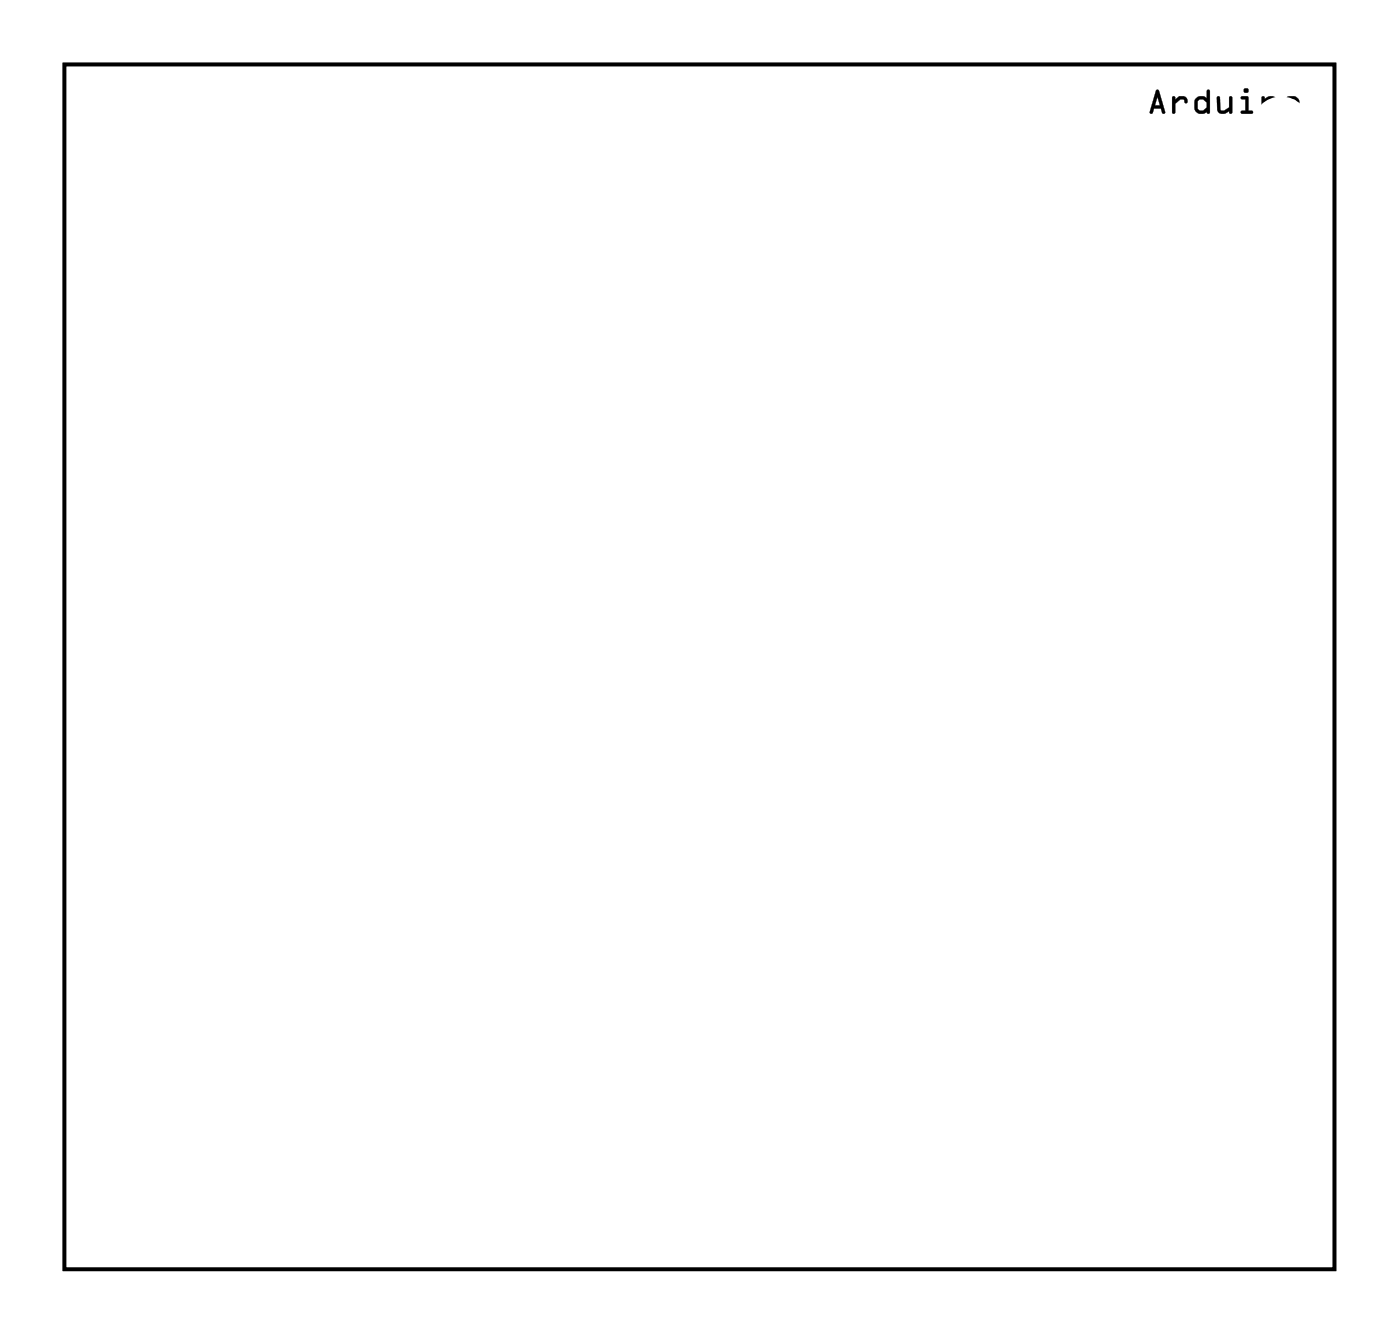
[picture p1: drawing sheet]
<svg xmlns="http://www.w3.org/2000/svg" width="79mm" height="75mm" viewBox="0 0 79 75" stroke-linecap="round" stroke-linejoin="round" font-family="sans-serif">
<path d="M3.6 3.6h71.7v68h-71.7z" fill="none" stroke="#000" stroke-width=".2"/>
<g fill="#000">
<path d="M65.3 5.1h.1l.4 1.2-.1 .1h-.1l-.1-.3h-.4l-.1 .3h-.1zM65.3 5.1l-.4 1.2 .1 .1 .1-.3h.4l.1 .3h.1l.1-.1-.4-1.2zM65.3 5.5l-.1 .4h.3zM65.3 5.4l.2 .6h-.3zM66.2 5.4h.1v.2l.2-.2a.33 .33 0 0 1 .4 .1 .33 .33 0 0 1 .1 .3 .14 .14 0 0 1-.2 0 .14 .14 0 0 1 0-.2h-.2l-.3 .3v.4a.1 .1 0 0 1-.1 .1 .1 .1 0 0 1 0-.1zM66.2 5.5v.9h.1v-.6l.3-.2h.2l.2 .2a.23 .23 0 0 0 0-.2 .23 .23 0 0 0-.2-.2h-.3l-.2 .2v-.1zM67.5 5.5l.2-.1 .4 .1v-.4a.1 .1 0 0 1 .1-.1 .1 .1 0 0 1 .1 .1v1.2a.1 .1 0 0 1-.1 .1 .1 .1 0 0 1-.1-.1l-.2 .1-.4-.1-.1-.2zM67.6 5.5l-.2 .2 .1 .6 .2 .1h.3l.1-.1v.1h.2v-1.3h-.2v.5l-.2-.2zM67.6 5.7v.4l.1 .1h.2l.2-.1v-.3l-.2-.2zM67.6 5.7l.3-.1 .2 .2v.3l-.2 .1-.3-.1zM68.7 5.4l.2 .1v.7h.1l.4-.1v-.6a.1 .1 0 0 1 .1-.1 .1 .1 0 0 1 .1 .1v.8a.11 .11 0 0 1-.2 .1 .1 .1 0 0 1 0-.1 .39 .39 0 0 1-.7-.1zM68.7 5.5v.7a.32 .32 0 0 0 .5 .2l.2-.1v.1h.1v-.9h-.1v.6l-.4 .2-.1-.1-.1-.7zM70.1 5.4h.3l.1 .8h.1a.1 .1 0 0 1 .1 .1 .1 .1 0 0 1-.1 .1h-.5a.1 .1 0 0 1-.1-.1 .1 .1 0 0 1 .1-.1h.2v-.6h-.2zM70.1 5.5v.1h.2v.7h-.2l-.1 .1h.7v-.1h-.2v-.8zM70.2 5.1a.15 .15 0 0 1 .3 0 .15 .15 0 0 1-.3 0zM70.2 5.1a.15 .15 0 0 0 .3 0 .15 .15 0 0 0-.3 0zM71.2 5.4h.2v.2a.39 .39 0 0 1 .7 .1v.6a.09 .09 0 0 1-.1 .1 .09 .09 0 0 1-.1-.1v-.6l-.2-.1-.3 .2v.5a.1 .1 0 0 1-.1 .1 .1 .1 0 0 1-.1-.1zM71.2 5.5l.1 .9 .1-.1v-.5l.3-.2 .2 .1v.7h.1l.1-.7a.32 .32 0 0 0-.5-.2l-.2 .1v-.1zM72.4 5.9a.51 .51 0 0 1 1 0 .51 .51 0 0 1-1 0zM72.4 5.9a.5 .5 0 0 0 1 0 .5 .5 0 0 0-1 0zM72.7 5.7v.5h.1h.3v-.5l-.3-.1zM72.7 5.7l.3-.1 .2 .1v.4l-.1 .1-.3 .1-.1-.1z"/>
<path d="M65.3 5.1h.1l.4 1.2-.1 .1h-.1l-.1-.3h-.4v.3h-.2zM65.3 5.5l-.1 .4h.3zM66.2 5.5h.1v.1l.2-.2a.33 .33 0 0 1 .4 .1 .33 .33 0 0 1 .1 .3 .12 .12 0 0 1-.1 0 .12 .12 0 0 1-.1-.2h-.2l-.3 .3v.5h-.1zM67.5 5.6l.2-.2 .4 .1v-.4h.2v1.3h-.1l-.1-.1-.4 .1-.2-.1-.1-.2zM67.6 5.7v.4l.3 .1 .2-.1v-.3l-.2-.2zM68.7 5.5h.2v.7h.1l.4-.1v-.6h.1v.9h-.1v-.1a.38 .38 0 0 1-.4 .1 .38 .38 0 0 1-.3-.2zM70.1 5.5h.4v.7l.2 .1v.1h-.7l.1-.2h.2v-.6h-.2zM70.2 5.1a.15 .15 0 0 1 .3 0 .15 .15 0 0 1-.3 0zM71.2 5.5h.2v.1a.38 .38 0 0 1 .4-.2 .38 .38 0 0 1 .3 .3v.7h-.2v-.7l-.2-.1-.3 .2v.6h-.1zM72.4 5.9a.5 .5 0 0 1 1 0 .5 .5 0 0 1-1 0zM72.7 5.7v.5h.1h.3l.1-.1v-.4l-.2-.1z"/>
<path d="M3.6 3.6v68h71.7v-68zM3.6 3.6h71.7v68h-71.7z"/>
</g>
<circle cx="57.1" cy="68" r=".72" fill="#fff"/>
<circle cx="57.1" cy="68" r=".72" fill="none" stroke="#fff" stroke-width=".69" stroke-linecap="butt"/>
<path d="M56.1 67.1v1.9h1.9v-1.9zM56.6 68a.51 .51 0 0 1 1 0 .51 .51 0 0 1-1 0z" fill="#fff"/>
<g fill="none" stroke="#fff" stroke-width=".25">
<path d="M56.1 67.1h1.9v1.9h-1.9z"/>
<circle cx="57.1" cy="68" r=".51"/>
</g>
<circle cx="54.5" cy="68.3" r=".72" fill="#fff"/>
<circle cx="54.5" cy="68.3" r=".72" fill="none" stroke="#fff" stroke-width=".69" stroke-linecap="butt"/>
<circle cx="52" cy="68" r=".72" fill="#fff"/>
<circle cx="52" cy="68" r=".72" fill="none" stroke="#fff" stroke-width=".69" stroke-linecap="butt"/>
<circle cx="49.5" cy="68.3" r=".72" fill="#fff"/>
<circle cx="49.5" cy="68.3" r=".72" fill="none" stroke="#fff" stroke-width=".69" stroke-linecap="butt"/>
<circle cx="46.9" cy="68" r=".72" fill="#fff"/>
<circle cx="46.9" cy="68" r=".72" fill="none" stroke="#fff" stroke-width=".69" stroke-linecap="butt"/>
<circle cx="44.4" cy="68.3" r=".72" fill="#fff"/>
<circle cx="44.4" cy="68.3" r=".72" fill="none" stroke="#fff" stroke-width=".69" stroke-linecap="butt"/>
<circle cx="69.8" cy="48.6" r=".58" fill="#fff"/>
<circle cx="69.8" cy="48.6" r=".58" fill="none" stroke="#fff" stroke-width=".6"/>
<path d="M69.2 48.1h1.2v1.1h-1.2z" fill="#fff"/>
<path d="M69.2 48.1h1.2v1.1h-1.2z" fill="none" stroke="#fff" stroke-width=".6"/>
<circle cx="69.8" cy="42.6" r=".58" fill="#fff"/>
<circle cx="69.8" cy="42.6" r=".58" fill="none" stroke="#fff" stroke-width=".6"/>
<circle cx="69.8" cy="44.6" r=".58" fill="#fff"/>
<circle cx="69.8" cy="44.6" r=".58" fill="none" stroke="#fff" stroke-width=".6"/>
<circle cx="69.8" cy="46.6" r=".58" fill="#fff"/>
<circle cx="69.8" cy="46.6" r=".58" fill="none" stroke="#fff" stroke-width=".6"/>
<path d="M69 11.4h1.5v1.5h-1.5z" fill="#fff"/>
<path d="M69 11.4h1.5v1.5h-1.5z" fill="none" stroke="#fff" stroke-width=".76" stroke-linecap="butt"/>
<circle cx="69.8" cy="12.2" r=".74" fill="#fff"/>
<circle cx="69.8" cy="12.2" r=".74" fill="none" stroke="#fff" stroke-width=".76" stroke-linecap="butt"/>
<circle cx="69.8" cy="14.7" r=".74" fill="#fff"/>
<circle cx="69.8" cy="14.7" r=".74" fill="none" stroke="#fff" stroke-width=".76" stroke-linecap="butt"/>
<circle cx="69.8" cy="17.2" r=".74" fill="#fff"/>
<circle cx="69.8" cy="17.2" r=".74" fill="none" stroke="#fff" stroke-width=".76" stroke-linecap="butt"/>
<circle cx="69.8" cy="19.8" r=".74" fill="#fff"/>
<circle cx="69.8" cy="19.8" r=".74" fill="none" stroke="#fff" stroke-width=".76" stroke-linecap="butt"/>
<circle cx="69.8" cy="22.3" r=".74" fill="#fff"/>
<circle cx="69.8" cy="22.3" r=".74" fill="none" stroke="#fff" stroke-width=".76" stroke-linecap="butt"/>
<circle cx="69.8" cy="24.9" r=".74" fill="#fff"/>
<circle cx="69.8" cy="24.9" r=".74" fill="none" stroke="#fff" stroke-width=".76" stroke-linecap="butt"/>
<circle cx="69.8" cy="27.4" r=".74" fill="#fff"/>
<circle cx="69.8" cy="27.4" r=".74" fill="none" stroke="#fff" stroke-width=".76" stroke-linecap="butt"/>
<circle cx="49.5" cy="57.9" r=".67" fill="#fff"/>
<circle cx="49.5" cy="57.9" r=".67" fill="none" stroke="#fff" stroke-width=".57"/>
<circle cx="52" cy="57.9" r=".67" fill="#fff"/>
<circle cx="52" cy="57.9" r=".67" fill="none" stroke="#fff" stroke-width=".57"/>
<circle cx="54.5" cy="57.9" r=".67" fill="#fff"/>
<circle cx="54.5" cy="57.9" r=".67" fill="none" stroke="#fff" stroke-width=".57"/>
<circle cx="57.1" cy="57.9" r=".67" fill="#fff"/>
<circle cx="57.1" cy="57.9" r=".67" fill="none" stroke="#fff" stroke-width=".57"/>
<circle cx="59.6" cy="57.9" r=".67" fill="#fff"/>
<circle cx="59.6" cy="57.9" r=".67" fill="none" stroke="#fff" stroke-width=".57"/>
<circle cx="37.8" cy="9.6" r=".67" fill="#fff"/>
<circle cx="37.8" cy="9.6" r=".67" fill="none" stroke="#fff" stroke-width=".57"/>
<circle cx="35.2" cy="9.6" r=".67" fill="#fff"/>
<circle cx="35.2" cy="9.6" r=".67" fill="none" stroke="#fff" stroke-width=".57"/>
<circle cx="32.7" cy="9.6" r=".67" fill="#fff"/>
<circle cx="32.7" cy="9.6" r=".67" fill="none" stroke="#fff" stroke-width=".57"/>
<circle cx="30.2" cy="9.6" r=".67" fill="#fff"/>
<circle cx="30.2" cy="9.6" r=".67" fill="none" stroke="#fff" stroke-width=".57"/>
<circle cx="27.6" cy="9.6" r=".67" fill="#fff"/>
<circle cx="27.6" cy="9.6" r=".67" fill="none" stroke="#fff" stroke-width=".57"/>
<circle cx="25.1" cy="9.6" r=".67" fill="#fff"/>
<circle cx="25.1" cy="9.6" r=".67" fill="none" stroke="#fff" stroke-width=".57"/>
<circle cx="22.5" cy="9.6" r=".67" fill="#fff"/>
<circle cx="22.5" cy="9.6" r=".67" fill="none" stroke="#fff" stroke-width=".57"/>
<circle cx="20" cy="9.6" r=".67" fill="#fff"/>
<circle cx="20" cy="9.6" r=".67" fill="none" stroke="#fff" stroke-width=".57"/>
<circle cx="17.5" cy="9.6" r=".67" fill="#fff"/>
<circle cx="17.5" cy="9.6" r=".67" fill="none" stroke="#fff" stroke-width=".57"/>
<circle cx="14.9" cy="9.6" r=".67" fill="#fff"/>
<circle cx="14.9" cy="9.6" r=".67" fill="none" stroke="#fff" stroke-width=".57"/>
<circle cx="59.6" cy="9.6" r=".67" fill="#fff"/>
<circle cx="59.6" cy="9.6" r=".67" fill="none" stroke="#fff" stroke-width=".57"/>
<circle cx="57.1" cy="9.6" r=".67" fill="#fff"/>
<circle cx="57.1" cy="9.6" r=".67" fill="none" stroke="#fff" stroke-width=".57"/>
<circle cx="54.5" cy="9.6" r=".67" fill="#fff"/>
<circle cx="54.5" cy="9.6" r=".67" fill="none" stroke="#fff" stroke-width=".57"/>
<circle cx="52" cy="9.6" r=".67" fill="#fff"/>
<circle cx="52" cy="9.6" r=".67" fill="none" stroke="#fff" stroke-width=".57"/>
<circle cx="49.5" cy="9.6" r=".67" fill="#fff"/>
<circle cx="49.5" cy="9.6" r=".67" fill="none" stroke="#fff" stroke-width=".57"/>
<circle cx="46.9" cy="9.6" r=".67" fill="#fff"/>
<circle cx="46.9" cy="9.6" r=".67" fill="none" stroke="#fff" stroke-width=".57"/>
<circle cx="44.4" cy="9.6" r=".67" fill="#fff"/>
<circle cx="44.4" cy="9.6" r=".67" fill="none" stroke="#fff" stroke-width=".57"/>
<circle cx="41.8" cy="9.6" r=".67" fill="#fff"/>
<circle cx="41.8" cy="9.6" r=".67" fill="none" stroke="#fff" stroke-width=".57"/>
<circle cx="26.6" cy="57.9" r=".67" fill="#fff"/>
<circle cx="26.6" cy="57.9" r=".67" fill="none" stroke="#fff" stroke-width=".57"/>
<circle cx="24.1" cy="57.9" r=".67" fill="#fff"/>
<circle cx="24.1" cy="57.9" r=".67" fill="none" stroke="#fff" stroke-width=".57"/>
<circle cx="29.1" cy="57.9" r=".67" fill="#fff"/>
<circle cx="29.1" cy="57.9" r=".67" fill="none" stroke="#fff" stroke-width=".57"/>
<circle cx="31.7" cy="57.9" r=".67" fill="#fff"/>
<circle cx="31.7" cy="57.9" r=".67" fill="none" stroke="#fff" stroke-width=".57"/>
<circle cx="34.2" cy="57.9" r=".67" fill="#fff"/>
<circle cx="34.2" cy="57.9" r=".67" fill="none" stroke="#fff" stroke-width=".57"/>
<circle cx="36.8" cy="57.9" r=".67" fill="#fff"/>
<circle cx="36.8" cy="57.9" r=".67" fill="none" stroke="#fff" stroke-width=".57"/>
<circle cx="39.3" cy="57.9" r=".67" fill="#fff"/>
<circle cx="39.3" cy="57.9" r=".67" fill="none" stroke="#fff" stroke-width=".57"/>
<circle cx="41.8" cy="57.9" r=".67" fill="#fff"/>
<circle cx="41.8" cy="57.9" r=".67" fill="none" stroke="#fff" stroke-width=".57"/>
<circle cx="46.9" cy="57.9" r=".67" fill="#fff"/>
<circle cx="46.9" cy="57.9" r=".67" fill="none" stroke="#fff" stroke-width=".57"/>
<circle cx="62.1" cy="29.9" r=".67" fill="#fff"/>
<circle cx="62.1" cy="29.9" r=".67" fill="none" stroke="#fff" stroke-width=".57"/>
<circle cx="59.6" cy="29.9" r=".67" fill="#fff"/>
<circle cx="59.6" cy="29.9" r=".67" fill="none" stroke="#fff" stroke-width=".57"/>
<circle cx="62.1" cy="32.4" r=".67" fill="#fff"/>
<circle cx="62.1" cy="32.4" r=".67" fill="none" stroke="#fff" stroke-width=".57"/>
<circle cx="59.6" cy="32.4" r=".67" fill="#fff"/>
<circle cx="59.6" cy="32.4" r=".67" fill="none" stroke="#fff" stroke-width=".57"/>
<circle cx="62.1" cy="34.9" r=".67" fill="#fff"/>
<circle cx="62.1" cy="34.9" r=".67" fill="none" stroke="#fff" stroke-width=".57"/>
<circle cx="59.6" cy="34.9" r=".67" fill="#fff"/>
<circle cx="59.6" cy="34.9" r=".67" fill="none" stroke="#fff" stroke-width=".57"/>
<circle cx="14.7" cy="13.2" r=".67" fill="#fff"/>
<circle cx="14.7" cy="13.2" r=".67" fill="none" stroke="#fff" stroke-width=".57"/>
<circle cx="14.7" cy="15.8" r=".67" fill="#fff"/>
<circle cx="14.7" cy="15.8" r=".67" fill="none" stroke="#fff" stroke-width=".57"/>
<circle cx="17.3" cy="13.2" r=".67" fill="#fff"/>
<circle cx="17.3" cy="13.2" r=".67" fill="none" stroke="#fff" stroke-width=".57"/>
<circle cx="17.3" cy="15.8" r=".67" fill="#fff"/>
<circle cx="17.3" cy="15.8" r=".67" fill="none" stroke="#fff" stroke-width=".57"/>
<circle cx="12" cy="13.2" r=".67" fill="#fff"/>
<circle cx="12" cy="13.2" r=".67" fill="none" stroke="#fff" stroke-width=".57"/>
<circle cx="12" cy="15.8" r=".67" fill="#fff"/>
<circle cx="12" cy="15.8" r=".67" fill="none" stroke="#fff" stroke-width=".57"/>
<circle cx="49.5" cy="57.9" r=".67" fill="#fff"/>
<circle cx="49.5" cy="57.9" r=".67" fill="none" stroke="#fff" stroke-width=".57"/>
<circle cx="52" cy="57.9" r=".67" fill="#fff"/>
<circle cx="52" cy="57.9" r=".67" fill="none" stroke="#fff" stroke-width=".57"/>
<circle cx="54.5" cy="57.9" r=".67" fill="#fff"/>
<circle cx="54.5" cy="57.9" r=".67" fill="none" stroke="#fff" stroke-width=".57"/>
<circle cx="57.1" cy="57.9" r=".67" fill="#fff"/>
<circle cx="57.1" cy="57.9" r=".67" fill="none" stroke="#fff" stroke-width=".57"/>
<circle cx="59.6" cy="57.9" r=".67" fill="#fff"/>
<circle cx="59.6" cy="57.9" r=".67" fill="none" stroke="#fff" stroke-width=".57"/>
<circle cx="37.8" cy="9.6" r=".67" fill="#fff"/>
<circle cx="37.8" cy="9.6" r=".67" fill="none" stroke="#fff" stroke-width=".57"/>
<circle cx="35.2" cy="9.6" r=".67" fill="#fff"/>
<circle cx="35.2" cy="9.6" r=".67" fill="none" stroke="#fff" stroke-width=".57"/>
<circle cx="32.7" cy="9.6" r=".67" fill="#fff"/>
<circle cx="32.7" cy="9.6" r=".67" fill="none" stroke="#fff" stroke-width=".57"/>
<circle cx="30.2" cy="9.6" r=".67" fill="#fff"/>
<circle cx="30.2" cy="9.6" r=".67" fill="none" stroke="#fff" stroke-width=".57"/>
<circle cx="27.6" cy="9.6" r=".67" fill="#fff"/>
<circle cx="27.6" cy="9.6" r=".67" fill="none" stroke="#fff" stroke-width=".57"/>
<circle cx="25.1" cy="9.6" r=".67" fill="#fff"/>
<circle cx="25.1" cy="9.6" r=".67" fill="none" stroke="#fff" stroke-width=".57"/>
<circle cx="22.5" cy="9.6" r=".67" fill="#fff"/>
<circle cx="22.5" cy="9.6" r=".67" fill="none" stroke="#fff" stroke-width=".57"/>
<circle cx="20" cy="9.6" r=".67" fill="#fff"/>
<circle cx="20" cy="9.6" r=".67" fill="none" stroke="#fff" stroke-width=".57"/>
<circle cx="17.5" cy="9.6" r=".67" fill="#fff"/>
<circle cx="17.5" cy="9.6" r=".67" fill="none" stroke="#fff" stroke-width=".57"/>
<circle cx="14.9" cy="9.6" r=".67" fill="#fff"/>
<circle cx="14.9" cy="9.6" r=".67" fill="none" stroke="#fff" stroke-width=".57"/>
<circle cx="59.6" cy="9.6" r=".67" fill="#fff"/>
<circle cx="59.6" cy="9.6" r=".67" fill="none" stroke="#fff" stroke-width=".57"/>
<circle cx="57.1" cy="9.6" r=".67" fill="#fff"/>
<circle cx="57.1" cy="9.6" r=".67" fill="none" stroke="#fff" stroke-width=".57"/>
<circle cx="54.5" cy="9.6" r=".67" fill="#fff"/>
<circle cx="54.5" cy="9.6" r=".67" fill="none" stroke="#fff" stroke-width=".57"/>
<circle cx="52" cy="9.6" r=".67" fill="#fff"/>
<circle cx="52" cy="9.6" r=".67" fill="none" stroke="#fff" stroke-width=".57"/>
<circle cx="49.5" cy="9.6" r=".67" fill="#fff"/>
<circle cx="49.5" cy="9.6" r=".67" fill="none" stroke="#fff" stroke-width=".57"/>
<circle cx="46.9" cy="9.6" r=".67" fill="#fff"/>
<circle cx="46.9" cy="9.6" r=".67" fill="none" stroke="#fff" stroke-width=".57"/>
<circle cx="44.4" cy="9.6" r=".67" fill="#fff"/>
<circle cx="44.4" cy="9.6" r=".67" fill="none" stroke="#fff" stroke-width=".57"/>
<circle cx="41.8" cy="9.6" r=".67" fill="#fff"/>
<circle cx="41.8" cy="9.6" r=".67" fill="none" stroke="#fff" stroke-width=".57"/>
<circle cx="26.6" cy="57.9" r=".67" fill="#fff"/>
<circle cx="26.6" cy="57.9" r=".67" fill="none" stroke="#fff" stroke-width=".57"/>
<circle cx="24.1" cy="57.9" r=".67" fill="#fff"/>
<circle cx="24.1" cy="57.9" r=".67" fill="none" stroke="#fff" stroke-width=".57"/>
<circle cx="29.1" cy="57.9" r=".67" fill="#fff"/>
<circle cx="29.1" cy="57.9" r=".67" fill="none" stroke="#fff" stroke-width=".57"/>
<circle cx="31.7" cy="57.9" r=".67" fill="#fff"/>
<circle cx="31.7" cy="57.9" r=".67" fill="none" stroke="#fff" stroke-width=".57"/>
<circle cx="34.2" cy="57.9" r=".67" fill="#fff"/>
<circle cx="34.2" cy="57.9" r=".67" fill="none" stroke="#fff" stroke-width=".57"/>
<circle cx="36.8" cy="57.9" r=".67" fill="#fff"/>
<circle cx="36.8" cy="57.9" r=".67" fill="none" stroke="#fff" stroke-width=".57"/>
<circle cx="39.3" cy="57.9" r=".67" fill="#fff"/>
<circle cx="39.3" cy="57.9" r=".67" fill="none" stroke="#fff" stroke-width=".57"/>
<circle cx="41.8" cy="57.9" r=".67" fill="#fff"/>
<circle cx="41.8" cy="57.9" r=".67" fill="none" stroke="#fff" stroke-width=".57"/>
<circle cx="46.9" cy="57.9" r=".67" fill="#fff"/>
<circle cx="46.9" cy="57.9" r=".67" fill="none" stroke="#fff" stroke-width=".57"/>
<circle cx="62.1" cy="29.9" r=".67" fill="#fff"/>
<circle cx="62.1" cy="29.9" r=".67" fill="none" stroke="#fff" stroke-width=".57"/>
<circle cx="59.6" cy="29.9" r=".67" fill="#fff"/>
<circle cx="59.6" cy="29.9" r=".67" fill="none" stroke="#fff" stroke-width=".57"/>
<circle cx="62.1" cy="32.4" r=".67" fill="#fff"/>
<circle cx="62.1" cy="32.4" r=".67" fill="none" stroke="#fff" stroke-width=".57"/>
<circle cx="59.6" cy="32.4" r=".67" fill="#fff"/>
<circle cx="59.6" cy="32.4" r=".67" fill="none" stroke="#fff" stroke-width=".57"/>
<circle cx="62.1" cy="34.9" r=".67" fill="#fff"/>
<circle cx="62.1" cy="34.9" r=".67" fill="none" stroke="#fff" stroke-width=".57"/>
<circle cx="59.6" cy="34.9" r=".67" fill="#fff"/>
<circle cx="59.6" cy="34.9" r=".67" fill="none" stroke="#fff" stroke-width=".57"/>
<circle cx="14.7" cy="13.2" r=".67" fill="#fff"/>
<circle cx="14.7" cy="13.2" r=".67" fill="none" stroke="#fff" stroke-width=".57"/>
<circle cx="14.7" cy="15.8" r=".67" fill="#fff"/>
<circle cx="14.7" cy="15.8" r=".67" fill="none" stroke="#fff" stroke-width=".57"/>
<circle cx="17.3" cy="13.2" r=".67" fill="#fff"/>
<circle cx="17.3" cy="13.2" r=".67" fill="none" stroke="#fff" stroke-width=".57"/>
<circle cx="17.3" cy="15.8" r=".67" fill="#fff"/>
<circle cx="17.3" cy="15.8" r=".67" fill="none" stroke="#fff" stroke-width=".57"/>
<circle cx="12" cy="13.2" r=".67" fill="#fff"/>
<circle cx="12" cy="13.2" r=".67" fill="none" stroke="#fff" stroke-width=".57"/>
<circle cx="12" cy="15.8" r=".67" fill="#fff"/>
<circle cx="12" cy="15.8" r=".67" fill="none" stroke="#fff" stroke-width=".57"/>
<circle cx="6.3" cy="7.1" r="1.5" fill="#fff"/>
<circle cx="6.3" cy="7.1" r="1.5" fill="none" stroke="#fff" stroke-width=".25"/>
<circle cx="6.3" cy="68" r="1.5" fill="#fff"/>
<circle cx="6.3" cy="68" r="1.5" fill="none" stroke="#fff" stroke-width=".25"/>
<circle cx="72.3" cy="68" r="1.5" fill="#fff"/>
<circle cx="72.3" cy="68" r="1.5" fill="none" stroke="#fff" stroke-width=".25"/>
<circle cx="72.3" cy="7.1" r="1.5" fill="#fff"/>
<circle cx="72.3" cy="7.1" r="1.5" fill="none" stroke="#fff" stroke-width=".25"/>
</svg>
